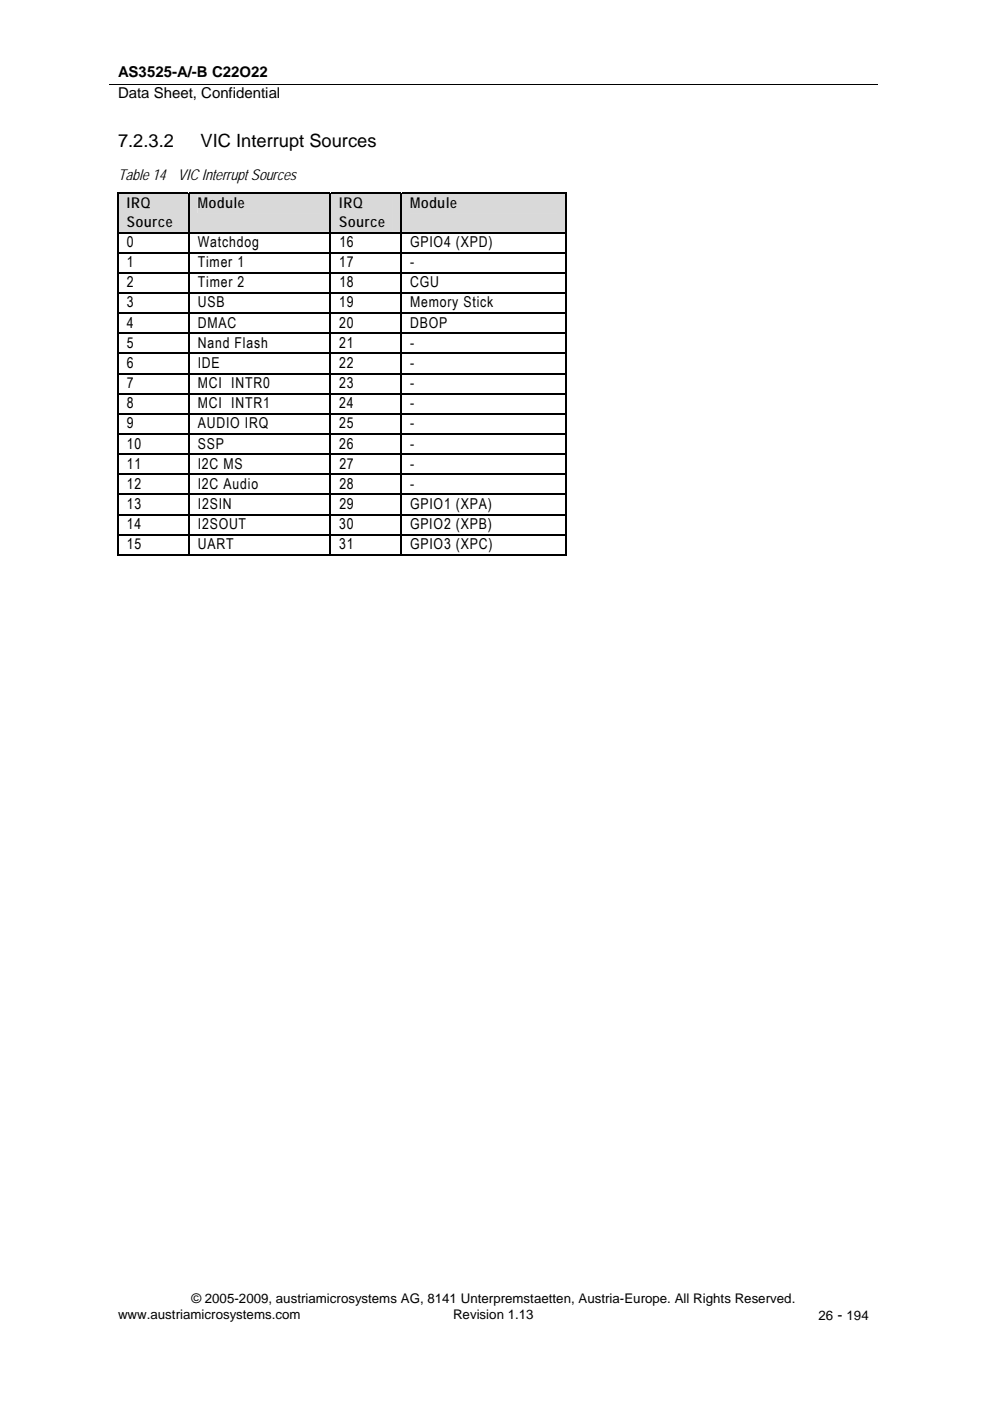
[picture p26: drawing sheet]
<svg xmlns="http://www.w3.org/2000/svg" width="210mm" height="297mm" viewBox="0 0 210 297" stroke-linecap="round" stroke-linejoin="round" font-family="sans-serif">
<defs><g id="words">
<g font-size="3.9">
<text x="25" y="31.1">7.2.3.2</text>
<text x="42.5" y="31.1">VIC Interrupt Sources</text>
</g>
<g font-size="3.2">
<text x="25" y="16.3">AS3525-A/-B C22O22</text>
<text x="25" y="20.9">Data Sheet, Confidential</text>
<text x="25" y="38.1">Table 14</text>
<text x="37.7" y="38.1">VIC Interrupt Sources</text>
<text x="26.9" y="44.1">IRQ</text>
<text x="41.9" y="44.1">Module</text>
<text x="71.9" y="44.1">IRQ</text>
<text x="86.9" y="44.1">Module</text>
<text x="26.9" y="48.1">Source</text>
<text x="26.9" y="52.4">0</text>
<text x="41.9" y="52.4">Watchdog</text>
<text x="71.9" y="48.1">Source</text>
<text x="72" y="52.4">16</text>
<text x="86.9" y="52.4">GPIO4 (XPD)</text>
<text x="26.9" y="56.6">1</text>
<text x="41.9" y="56.6">Timer 1</text>
<text x="71.9" y="56.6">17</text>
<text x="86.9" y="56.6">-</text>
<text x="26.9" y="60.9">2</text>
<text x="26.9" y="65.2">3</text>
<text x="41.9" y="65.2">USB</text>
<text x="41.9" y="60.9">Timer 2</text>
<text x="71.9" y="65.2">19</text>
<text x="72" y="60.9">18</text>
<text x="86.9" y="65.2">Memory Stick</text>
<text x="86.9" y="60.9">CGU</text>
<text x="26.9" y="69.5">4</text>
<text x="41.9" y="69.5">DMAC</text>
<text x="71.9" y="69.5">20</text>
<text x="86.9" y="69.5">DBOP</text>
<text x="26.9" y="73.7">5</text>
<text x="26.9" y="78">6</text>
<text x="41.9" y="73.7">Nand Flash</text>
<text x="41.9" y="78">IDE</text>
<text x="71.9" y="78">22</text>
<text x="71.9" y="73.7">21</text>
<text x="86.9" y="78">-</text>
<text x="86.9" y="73.7">-</text>
<text x="26.9" y="82.3">7</text>
<text x="41.9" y="82.3">MCI INTR0</text>
<text x="71.9" y="82.3">23</text>
<text x="86.9" y="82.3">-</text>
<text x="26.9" y="86.6">8</text>
<text x="41.9" y="86.6">MCI INTR1</text>
<text x="71.9" y="86.6">24</text>
<text x="86.9" y="86.6">-</text>
<text x="26.9" y="90.8">9</text>
<text x="26.9" y="95.1">10</text>
<text x="41.9" y="90.8">AUDIO IRQ</text>
<text x="41.9" y="95.1">SSP</text>
<text x="71.9" y="90.8">25</text>
<text x="71.9" y="95.1">26</text>
<text x="86.9" y="90.8">-</text>
<text x="86.9" y="95.1">-</text>
<text x="26.9" y="99.4">11</text>
<text x="41.9" y="99.4">I2C MS</text>
<text x="71.9" y="99.4">27</text>
<text x="86.9" y="99.4">-</text>
<text x="26.9" y="103.6">12</text>
<text x="26.9" y="107.9">13</text>
<text x="41.9" y="103.6">I2C Audio</text>
<text x="41.9" y="107.9">I2SIN</text>
<text x="71.9" y="107.9">29</text>
<text x="71.9" y="103.6">28</text>
<text x="86.9" y="103.6">-</text>
<text x="86.9" y="107.9">GPIO1 (XPA)</text>
<text x="26.9" y="112.2">14</text>
<text x="41.9" y="112.2">I2SOUT</text>
<text x="71.9" y="112.2">30</text>
<text x="86.9" y="112.2">GPIO2 (XPB)</text>
<text x="26.9" y="116.5">15</text>
<text x="41.9" y="116.5">UART</text>
<text x="71.9" y="116.5">31</text>
<text x="86.9" y="116.5">GPIO3 (XPC)</text>
</g>
<g font-size="2.8">
<text x="25" y="279.6">www.austriamicrosystems.com</text>
<text x="40.6" y="276.4">© 2005-2009, austriamicrosystems AG, 8141 Unterpremstaetten, Austria-Europe. All Rights Reserved.</text>
<text x="96.1" y="279.6">Revision 1.13</text>
<text x="173.5" y="280">26 - 194</text>
</g>
</g></defs>
<path d="M23.1 17.8h162.9" fill="none" stroke="#000" stroke-width=".21"/>
<g fill="#d9d9d9">
<path d="M25.1 41.2h14.8v8h-14.8z"/>
<path d="M26.9 41.2h11.2v4h-11.2z"/>
<path d="M26.9 45.2h11.2v4h-11.2z"/>
<path d="M40.2 41.2h29.7v8h-29.7z"/>
<path d="M41.9 41.2h26.2v4h-26.2z"/>
<path d="M70.2 41.2h14.7v8h-14.7z"/>
<path d="M71.9 41.2h11.2v4h-11.2z"/>
<path d="M71.9 45.2h11.2v4h-11.2z"/>
<path d="M85.2 41.2h34.7v8h-34.7z"/>
<path d="M86.9 41.2h31.2v4h-31.2z"/>
</g>
<g fill="#000">
<path d="M24.9 40.9h.2v.3h-.2zM24.9 49.2h.2v.2h-.2zM24.9 53.4h.2v.3h-.2zM24.9 57.7h.2v.3h-.2zM39.9 40.9h.3v.3h-.3zM39.9 49.2h.3v.2h-.3zM39.9 53.4h.3v.3h-.3zM39.9 57.7h.3v.3h-.3zM69.9 40.9h.3v.3h-.3zM69.9 49.2h.3v.2h-.3zM69.9 53.4h.3v.3h-.3zM69.9 57.7h.3v.3h-.3z"/>
<path d="M84.9 40.9h.3v.3h-.3zM84.9 49.2h.3v.2h-.3zM84.9 53.4h.3v.3h-.3zM84.9 57.7h.3v.3h-.3zM119.9 40.9h.3v.3h-.3zM119.9 40.9h.3v.2h-.3zM119.9 49.2h.3v.2h-.3zM119.9 53.4h.3v.3h-.3zM119.9 57.7h.3v.3h-.3zM24.9 62h.2v.3h-.2zM24.9 66.3h.2v.2h-.2zM24.9 70.5h.2v.3h-.2z"/>
<path d="M24.9 74.8h.2v.3h-.2zM24.9 79.1h.2v.3h-.2zM39.9 62h.3v.3h-.3zM39.9 66.3h.3v.2h-.3zM39.9 70.5h.3v.3h-.3zM39.9 74.8h.3v.3h-.3zM39.9 79.1h.3v.3h-.3zM69.9 62h.3v.3h-.3zM69.9 66.3h.3v.2h-.3zM69.9 70.5h.3v.3h-.3zM69.9 74.8h.3v.3h-.3zM69.9 79.1h.3v.3h-.3z"/>
<path d="M84.9 62h.3v.3h-.3zM84.9 66.3h.3v.2h-.3zM84.9 70.5h.3v.3h-.3zM84.9 74.8h.3v.3h-.3zM84.9 79.1h.3v.3h-.3zM119.9 62h.3v.3h-.3zM119.9 66.3h.3v.2h-.3zM119.9 70.5h.3v.3h-.3zM119.9 74.8h.3v.3h-.3zM119.9 79.1h.3v.3h-.3zM24.9 83.4h.2v.2h-.2zM24.9 87.6h.2v.3h-.2z"/>
<path d="M24.9 91.9h.2v.3h-.2zM24.9 96.2h.2v.2h-.2zM39.9 83.4h.3v.2h-.3zM39.9 87.6h.3v.3h-.3zM39.9 91.9h.3v.3h-.3zM39.9 96.2h.3v.2h-.3zM69.9 83.4h.3v.2h-.3zM69.9 87.6h.3v.3h-.3zM69.9 91.9h.3v.3h-.3zM69.9 96.2h.3v.2h-.3zM84.9 83.4h.3v.2h-.3zM84.9 87.6h.3v.3h-.3z"/>
<path d="M84.9 91.9h.3v.3h-.3zM84.9 96.2h.3v.2h-.3zM119.9 83.4h.3v.2h-.3zM119.9 87.6h.3v.3h-.3zM119.9 91.9h.3v.3h-.3zM119.9 96.2h.3v.2h-.3zM24.9 100.4h.2v.3h-.2zM24.9 104.7h.2v.3h-.2zM24.9 109h.2v.3h-.2zM24.9 113.3h.2v.2h-.2zM39.9 100.4h.3v.3h-.3zM39.9 104.7h.3v.3h-.3z"/>
<path d="M39.9 109h.3v.3h-.3zM39.9 113.3h.3v.2h-.3zM69.9 100.4h.3v.3h-.3zM69.9 104.7h.3v.3h-.3zM69.9 109h.3v.3h-.3zM69.9 113.3h.3v.2h-.3zM84.9 100.4h.3v.3h-.3zM84.9 104.7h.3v.3h-.3zM84.9 109h.3v.3h-.3zM84.9 113.3h.3v.2h-.3zM119.9 100.4h.3v.3h-.3zM119.9 104.7h.3v.3h-.3z"/>
<path d="M119.9 109h.3v.3h-.3zM119.9 113.3h.3v.2h-.3zM119.9 117.5h.3v.3h-.3z"/>
</g>
<g fill="none" stroke="#000" stroke-width=".25">
<path d="M24.9 41h15M25 41.2v8M25 49.4v4M25 53.7v4M25 58v4M25.1 49.3h14.8M25.1 53.6h14.8M25.1 57.8h14.8M40 41.2v8M40 49.4v4M40 53.7v4M40 58v4"/>
<path d="M40.2 41h29.7M40.2 49.3h29.7M40.2 53.6h29.7M40.2 57.8h29.7M70 41.2v8M70 49.4v4M70 53.7v4M70 58v4M70.2 41h14.7M70.2 49.3h14.7M70.2 53.6h14.7M70.2 57.8h14.7"/>
<path d="M85 41.2v8M85 49.4v4M85 53.7v4M85 58v4M85.2 41h34.7M85.2 49.3h34.7M85.2 53.6h34.7M85.2 57.8h34.7M120 41.2v8M120 49.4v4M120 53.7v4M120 58v4"/>
<path d="M25 62.3v4M25 66.5v4M25 70.8v4M25 75.1v4M25 79.4v4M25.1 62.1h14.8M25.1 66.4h14.8M25.1 70.7h14.8M25.1 74.9h14.8M25.1 79.2h14.8M40 62.3v4M40 66.5v4"/>
<path d="M40 70.8v4M40 75.1v4M40 79.4v4M40.2 62.1h29.7M40.2 66.4h29.7M40.2 70.7h29.7M40.2 74.9h29.7M40.2 79.2h29.7M70 62.3v4M70 66.5v4M70 70.8v4M70 75.1v4"/>
<path d="M70 79.4v4M70.2 62.1h14.7M70.2 66.4h14.7M70.2 70.7h14.7M70.2 74.9h14.7M70.2 79.2h14.7M85 62.3v4M85 66.5v4M85 70.8v4M85 75.1v4M85 79.4v4M85.2 62.1h34.7"/>
<path d="M85.2 66.4h34.7M85.2 70.7h34.7M85.2 74.9h34.7M85.2 79.2h34.7M120 62.3v4M120 66.5v4M120 70.8v4M120 75.1v4M120 79.4v4M25 83.6v4M25 87.9v4M25 92.2v4"/>
<path d="M25 96.4v4M25.1 83.5h14.8M25.1 87.8h14.8M25.1 92h14.8M25.1 96.3h14.8M40 83.6v4M40 87.9v4M40 92.2v4M40 96.4v4M40.2 83.5h29.7M40.2 87.8h29.7M40.2 92h29.7"/>
<path d="M40.2 96.3h29.7M70 83.6v4M70 87.9v4M70 92.2v4M70 96.4v4M70.2 83.5h14.7M70.2 87.8h14.7M70.2 92h14.7M70.2 96.3h14.7M85 83.6v4M85 87.9v4M85 92.2v4"/>
<path d="M85 96.4v4M85.2 83.5h34.7M85.2 87.8h34.7M85.2 92h34.7M85.2 96.3h34.7M120 83.6v4M120 87.9v4M120 92.2v4M120 96.4v4M24.9 117.7h15M25 100.7v4M25 105v4"/>
<path d="M25 109.3v4M25 113.5v4.3M25.1 100.6h14.8M25.1 104.8h14.8M25.1 109.1h14.8M25.1 113.4h14.8M40 100.7v4M40 105v4M40 109.3v4M40 113.5v4.3M40.2 100.6h29.7M40.2 104.8h29.7"/>
<path d="M40.2 109.1h29.7M40.2 113.4h29.7M40.2 117.7h29.7M70 100.7v4M70 105v4M70 109.3v4M70 113.5v4.3M70.2 100.6h14.7M70.2 104.8h14.7M70.2 109.1h14.7M70.2 113.4h14.7M70.2 117.7h14.7"/>
<path d="M85 100.7v4M85 105v4M85 109.3v4M85 113.5v4.3M85.2 100.6h34.7M85.2 104.8h34.7M85.2 109.1h34.7M85.2 113.4h34.7M85.2 117.7h34.7M120 100.7v4M120 105v4M120 109.3v4"/>
<path d="M120 113.5v4.3"/>
</g>
<path d="M25.1 41.2h14.8M40.2 41.2h29.7M70.2 41.2h14.7M85.2 41.2h34.7" fill="none" stroke="#d9d9d9" stroke-width=".21"/>
<use href="#words"/>
</svg>
